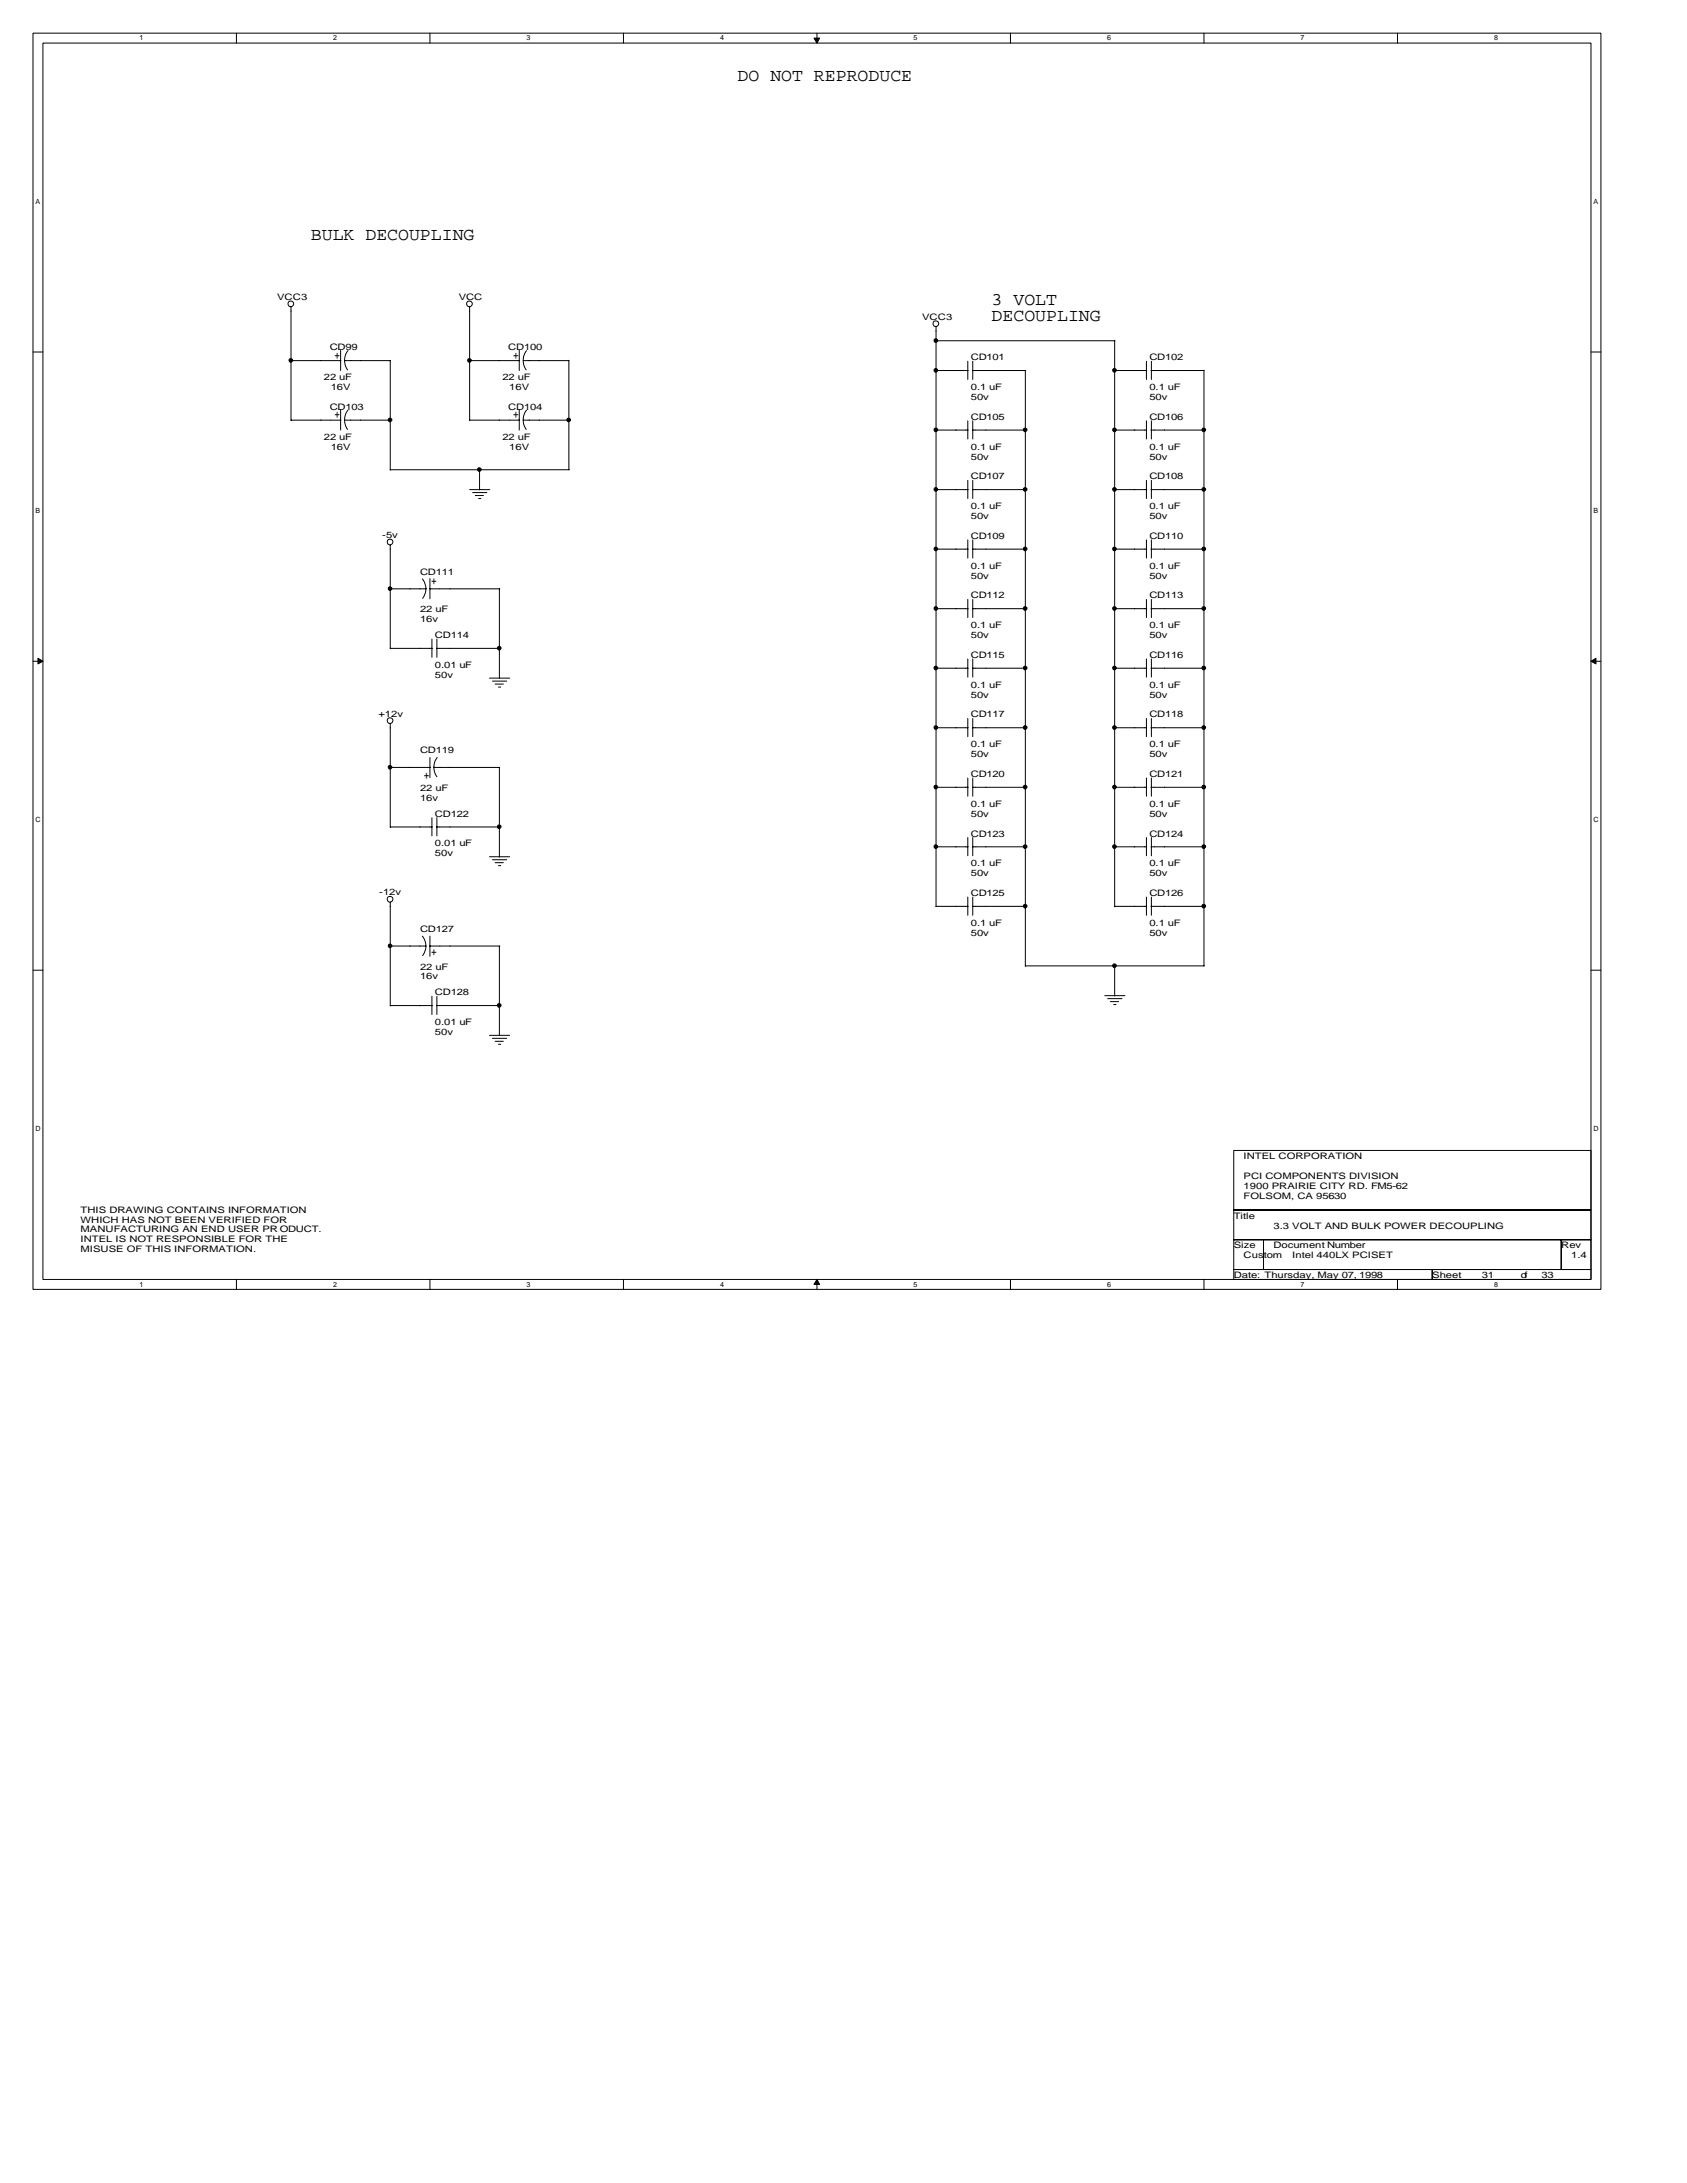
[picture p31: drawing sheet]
<svg xmlns="http://www.w3.org/2000/svg" width="216mm" height="279mm" viewBox="0 0 216 279" stroke-linecap="round" stroke-linejoin="round" font-family="sans-serif">
<defs><g id="words">
<g font-size="2.3">
<text x="94.4" y="10.4">DO NOT REPRODUCE</text>
<text x="39.8" y="30.7">BULK DECOUPLING</text>
<text x="126.9" y="39">3 VOLT</text>
<text x="126.9" y="41.1">DECOUPLING</text>
</g>
<g font-size="1.1">
<text x="35.5" y="38.4">VCC3</text>
<text x="58.7" y="38.4">VCC</text>
<text x="118" y="40.9">VCC3</text>
<text x="42.2" y="44.8">CD99</text>
<text x="43.5" y="45.9" transform="rotate(-90 43.5 45.9)">+</text>
<text x="65.1" y="44.8">CD100</text>
<text x="66.4" y="45.9" transform="rotate(-90 66.4 45.9)">+</text>
<text x="124.2" y="46.1">CD101</text>
<text x="147.1" y="46.1">CD102</text>
<text x="41.4" y="48.7">22 uF</text>
<text x="42.2" y="52.5">CD103</text>
<text x="42.3" y="49.9">16V</text>
<text x="43.5" y="53.5" transform="rotate(-90 43.5 53.5)">+</text>
<text x="64.3" y="48.7">22 uF</text>
<text x="65.1" y="52.5">CD104</text>
<text x="65.2" y="49.9">16V</text>
<text x="66.4" y="53.5" transform="rotate(-90 66.4 53.5)">+</text>
<text x="124.2" y="49.9">0.1 uF</text>
<text x="124.2" y="51.2">50v</text>
<text x="124.2" y="53.7">CD105</text>
<text x="147.1" y="49.9">0.1 uF</text>
<text x="147.1" y="51.2">50v</text>
<text x="147.1" y="53.7">CD106</text>
<text x="41.4" y="56.3">22 uF</text>
<text x="42.3" y="57.5">16V</text>
<text x="64.3" y="56.3">22 uF</text>
<text x="65.2" y="57.5">16V</text>
<text x="124.2" y="57.5">0.1 uF</text>
<text x="124.2" y="58.8">50v</text>
<text x="147.1" y="57.5">0.1 uF</text>
<text x="147.1" y="58.8">50v</text>
<text x="124.2" y="61.4">CD107</text>
<text x="124.2" y="65.2">0.1 uF</text>
<text x="147.1" y="61.4">CD108</text>
<text x="147.1" y="65.2">0.1 uF</text>
<text x="48.9" y="68.8">-5v</text>
<text x="124.2" y="66.4">50v</text>
<text x="124.2" y="69">CD109</text>
<text x="147.1" y="66.4">50v</text>
<text x="147.1" y="69">CD110</text>
<text x="53.8" y="73.5">CD111</text>
<text x="55.2" y="74" transform="rotate(90 55.2 74)">+</text>
<text x="124.2" y="72.8">0.1 uF</text>
<text x="124.2" y="74.1">50v</text>
<text x="124.2" y="76.6">CD112</text>
<text x="147.1" y="72.8">0.1 uF</text>
<text x="147.1" y="74.1">50v</text>
<text x="147.1" y="76.6">CD113</text>
<text x="53.8" y="78.4">22 uF</text>
<text x="53.8" y="79.6">16v</text>
<text x="55.7" y="81.7">CD114</text>
<text x="124.2" y="80.4">0.1 uF</text>
<text x="124.2" y="81.7">50v</text>
<text x="147.1" y="80.4">0.1 uF</text>
<text x="147.1" y="81.7">50v</text>
<text x="55.7" y="85.5">0.01 uF</text>
<text x="55.7" y="86.8">50v</text>
<text x="124.2" y="84.2">CD115</text>
<text x="124.2" y="88">0.1 uF</text>
<text x="124.2" y="89.3">50v</text>
<text x="147.1" y="84.2">CD116</text>
<text x="147.1" y="88">0.1 uF</text>
<text x="147.1" y="89.3">50v</text>
<text x="48.4" y="91.7">+12v</text>
<text x="124.2" y="91.8">CD117</text>
<text x="124.2" y="95.6">0.1 uF</text>
<text x="147.1" y="91.8">CD118</text>
<text x="147.1" y="95.6">0.1 uF</text>
<text x="53.8" y="96.4">CD119</text>
<text x="53.8" y="101.2">22 uF</text>
<text x="54.9" y="99.7" transform="rotate(-90 54.9 99.7)">+</text>
<text x="124.2" y="96.9">50v</text>
<text x="124.2" y="99.5">CD120</text>
<text x="147.1" y="96.9">50v</text>
<text x="147.1" y="99.5">CD121</text>
<text x="53.8" y="102.5">16v</text>
<text x="55.7" y="104.5">CD122</text>
<text x="124.2" y="103.3">0.1 uF</text>
<text x="124.2" y="104.5">50v</text>
<text x="124.2" y="107.1">CD123</text>
<text x="147.1" y="103.3">0.1 uF</text>
<text x="147.1" y="104.5">50v</text>
<text x="147.1" y="107.1">CD124</text>
<text x="55.7" y="108.3">0.01 uF</text>
<text x="55.7" y="109.6">50v</text>
<text x="124.2" y="110.9">0.1 uF</text>
<text x="124.2" y="112.2">50v</text>
<text x="147.1" y="110.9">0.1 uF</text>
<text x="147.1" y="112.2">50v</text>
<text x="48.5" y="114.6">-12v</text>
<text x="53.8" y="119.3">CD127</text>
<text x="124.2" y="114.7">CD125</text>
<text x="124.2" y="118.5">0.1 uF</text>
<text x="124.2" y="119.8">50v</text>
<text x="147.1" y="114.7">CD126</text>
<text x="147.1" y="118.5">0.1 uF</text>
<text x="147.1" y="119.8">50v</text>
<text x="53.8" y="124.1">22 uF</text>
<text x="53.8" y="125.4">16v</text>
<text x="55.2" y="121.5" transform="rotate(90 55.2 121.5)">+</text>
<text x="55.7" y="127.4">CD128</text>
<text x="55.7" y="131.2">0.01 uF</text>
<text x="55.7" y="132.5">50v</text>
<text x="159.2" y="148.3">INTEL CORPORATION</text>
<text x="10.3" y="155.2">THIS DRAWING CONTAINS INFORMATION</text>
<text x="157.9" y="156">Title</text>
<text x="159.2" y="150.9">PCI COMPONENTS DIVISION</text>
<text x="159.2" y="152.2">1900 PRAIRIE CITY RD. FM5-62</text>
<text x="159.2" y="153.4">FOLSOM, CA 95630</text>
<text x="10.3" y="156.5">WHICH HAS NOT BEEN VERIFIED FOR</text>
<text x="10.3" y="157.7">MANUFACTURING AN END USER PR ODUCT.</text>
<text x="10.3" y="159">INTEL IS NOT RESPONSIBLE FOR THE</text>
<text x="10.3" y="160.3">MISUSE OF THIS INFORMATION.</text>
<text x="157.9" y="159.8">Size</text>
<text x="159.2" y="161">Custom</text>
<text x="163" y="159.8">Document Number</text>
<text x="163" y="157.2">3.3 VOLT AND BULK POWER DECOUPLING</text>
<text x="165.4" y="161">Intel 440LX PCISET</text>
<text x="199.8" y="159.8">Rev</text>
<text x="201.1" y="161">1.4</text>
<text x="157.9" y="163.6">Date: Thursday, May 07, 1998</text>
<text x="183.3" y="163.6">Sheet</text>
<text x="189.6" y="163.6">31</text>
<text x="194.6" y="163.6">of</text>
<text x="197.3" y="163.6">33</text>
</g>
<g font-size=".9">
<text x="17.9" y="5.2">1</text>
<text x="42.6" y="5.2">2</text>
<text x="67.4" y="5.2">3</text>
<text x="92.1" y="5.2">4</text>
<text x="116.9" y="5.2">5</text>
<text x="141.7" y="5.2">6</text>
<text x="166.4" y="5.2">7</text>
<text x="191.2" y="5.2">8</text>
<text x="4.6" y="26.1">A</text>
<text x="204" y="26.1">A</text>
<text x="4.6" y="65.6">B</text>
<text x="204" y="65.6">B</text>
<text x="4.6" y="105.2">C</text>
<text x="204" y="105.2">C</text>
<text x="4.6" y="144.7">D</text>
<text x="204" y="144.7">D</text>
<text x="17.9" y="164.7">1</text>
<text x="42.6" y="164.7">2</text>
<text x="67.4" y="164.7">3</text>
<text x="92.1" y="164.7">4</text>
<text x="116.9" y="164.7">5</text>
<text x="141.7" y="164.7">6</text>
<text x="166.4" y="164.7">7</text>
<text x="191.2" y="164.7">8</text>
</g>
</g></defs>
<path d="M4.2 4.2h200.7v160.8h-200.7zM5.5 5.5h198.1v158.3h-198.1z" fill="none" stroke="#000" stroke-width=".13"/>
<g fill="#fff">
<path d="M17.9 4.4h.5v1h-.5z"/>
<path d="M17.9 163.9h.5v1h-.5z"/>
</g>
<path d="M30.3 4.2v1.3M30.3 163.8v1.2" fill="none" stroke="#000" stroke-width=".13"/>
<g fill="#fff">
<path d="M42.6 4.4h.5v1h-.5z"/>
<path d="M42.6 163.9h.5v1h-.5z"/>
</g>
<path d="M55 4.2v1.3M55 163.8v1.2" fill="none" stroke="#000" stroke-width=".13"/>
<g fill="#fff">
<path d="M67.4 4.4h.5v1h-.5z"/>
<path d="M67.4 163.9h.5v1h-.5z"/>
</g>
<path d="M79.8 4.2v1.3M79.8 163.8v1.2" fill="none" stroke="#000" stroke-width=".13"/>
<g fill="#fff">
<path d="M92.1 4.4h.6v1h-.6z"/>
<path d="M92.1 163.9h.6v1h-.6z"/>
</g>
<path d="M104.6 4.2v1.3M104.6 163.8v1.2" fill="none" stroke="#000" stroke-width=".13"/>
<path d="M104.2 4.9h.7l-.3 .6zM104.6 163.8l.3 .6h-.7z" fill="#000" stroke="#000" stroke-width=".13"/>
<g fill="#fff">
<path d="M116.9 4.4h.5v1h-.5z"/>
<path d="M116.9 163.9h.5v1h-.5z"/>
</g>
<path d="M129.3 4.2v1.3M129.3 163.8v1.2" fill="none" stroke="#000" stroke-width=".13"/>
<g fill="#fff">
<path d="M141.7 4.4h.5v1h-.5z"/>
<path d="M141.7 163.9h.5v1h-.5z"/>
</g>
<path d="M154.1 4.2v1.3M154.1 163.8v1.2" fill="none" stroke="#000" stroke-width=".13"/>
<g fill="#fff">
<path d="M166.4 4.4h.6v1h-.6z"/>
<path d="M166.4 163.9h.6v1h-.6z"/>
</g>
<path d="M178.8 4.2v1.3M178.8 163.8v1.2" fill="none" stroke="#000" stroke-width=".13"/>
<g fill="#fff">
<path d="M191.2 4.4h.5v1h-.5z"/>
<path d="M191.2 163.9h.5v1h-.5z"/>
<path d="M4.6 25.3h.5v1h-.5z"/>
<path d="M204 25.3h.5v1h-.5z"/>
<path d="M4.6 64.8h.6v1h-.6z"/>
<path d="M204 64.8h.5v1h-.5z"/>
</g>
<path d="M4.2 45.1h1.3M203.6 45.1h1.3" fill="none" stroke="#000" stroke-width=".13"/>
<g fill="#fff">
<path d="M4.6 104.4h.6v1h-.6z"/>
<path d="M204 104.4h.6v1h-.6z"/>
</g>
<path d="M4.2 84.6h1.3M203.6 84.6h1.3" fill="none" stroke="#000" stroke-width=".13"/>
<path d="M4.9 84.3l.6 .3-.6 .4zM203.6 84.6l.6-.3v.7z" fill="#000" stroke="#000" stroke-width=".13"/>
<g fill="#fff">
<path d="M4.6 143.9h.6v1.1h-.6z"/>
<path d="M204 143.9h.6v1.1h-.6z"/>
</g>
<g fill="none" stroke="#000" stroke-width=".13">
<path d="M37.2 39.3v14.5M60.1 39.3v14.5M37.2 46.2h6.4M37.2 53.8h6.4M43.6 44.8v2.6M43.6 52.5v2.5M44.1 46.2h5.9M44.1 53.8h5.9M44.5 44.9a2.08 2.08 0 0 0 0 2.4M44.5 52.5a2.08 2.08 0 0 0 0 2.5M49.9 46.2v14M60.1 46.2h6.4"/>
<path d="M60.1 53.8h6.4M66.5 44.8v2.6M66.5 52.5v2.5M67 46.2h5.8M67 53.8h5.8M67.4 44.9a2.08 2.08 0 0 0-.1 2.4M67.4 52.5a2.08 2.08 0 0 0-.1 2.5M72.8 46.1v14M119.8 41.8v74.2M119.8 47.4h4.1M119.8 55h4.1M119.8 43.6h22.9"/>
<path d="M123.9 46.2v2.4M123.9 53.9v2.3M124.4 47.4h6.9M124.4 55h6.9M124.5 46.2v2.4M124.5 53.9v2.3M131.2 47.4v76.3M142.7 47.4h4.1M142.7 55h4.1M142.7 43.6v72.4M146.7 46.2v2.4M146.7 53.9v2.3"/>
<path d="M147.3 47.4h6.8M147.3 55h6.8M147.4 46.2v2.4M147.4 53.9v2.3M154.1 47.4v76.2M49.9 69.8v13.2M49.9 75.4h4.6M49.9 60.1h22.9M54 74.1a1.98 1.98 0 0 1 .1 2.5M55 75.4h9M55 74.1v2.5M60.1 62.7h2.6"/>
<path d="M60.5 63h1.8M60.8 63.4h1.1M61.2 63.8h.3M61.4 60.1v2.6M63.9 75.4v11.4M119.8 62.7h4.1M119.8 70.3h4.1M119.8 77.9h4.1M123.9 61.5v2.3M123.9 69.1v2.3M123.9 76.7v2.3M124.4 62.7h6.9"/>
<path d="M124.4 70.3h6.9M124.4 77.9h6.9M124.5 61.5v2.3M124.5 69.1v2.3M124.5 76.7v2.3M142.7 62.7h4.1M142.7 70.3h4.1M142.7 77.9h4.1M146.7 61.5v2.3M146.7 69.1v2.3M146.7 76.7v2.3M147.3 62.7h6.8"/>
<path d="M147.3 70.3h6.8M147.3 77.9h6.8M147.4 61.5v2.3M147.4 69.1v2.3M147.4 76.7v2.3M49.9 92.6v13.3M49.9 83h5.4M49.9 98.2h5.2M55 97v2.5M55.3 81.8v2.3M55.5 98.2h8.5M55.9 83h8.1"/>
<path d="M55.9 81.8v2.3M56 97a2.08 2.08 0 0 0-.1 2.4M62.6 86.8h2.6M63 87.2h1.8M63.4 87.6h1M63.8 87.9h.3M63.9 98.2v11.5M119.8 85.5h4.1M119.8 93.1h4.1M123.9 84.3v2.4M123.9 92v2.3M123.9 99.6v2.3"/>
<path d="M124.4 85.5h6.9M124.4 93.1h6.9M124.5 84.3v2.4M124.5 92v2.3M124.5 99.6v2.3M142.7 85.5h4.1M142.7 93.1h4.1M146.7 84.3v2.4M146.7 92v2.3M146.7 99.6v2.3M147.3 85.5h6.8M147.3 93.1h6.8"/>
<path d="M147.4 84.3v2.4M147.4 92v2.3M147.4 99.6v2.3M49.9 115.5v13.2M49.9 105.8h5.4M54 119.8a1.98 1.98 0 0 1 .1 2.5M55 119.8v2.6M55.3 104.7v2.3M55.9 105.8h8.1M55.9 104.7v2.3M62.6 109.7h2.6M63 110h1.8"/>
<path d="M63.4 110.4h1M63.8 110.8h.3M119.8 100.8h4.1M119.8 108.4h4.1M119.8 116h4.1M123.9 107.2v2.3M123.9 114.8v2.3M124.4 100.8h6.9M124.4 108.4h6.9M124.4 116h6.9M124.5 107.2v2.3M124.5 114.8v2.3"/>
<path d="M142.7 100.8h4.1M142.7 108.4h4.1M142.7 116h4.1M146.7 107.2v2.3M146.7 114.8v2.3M147.3 100.8h6.8M147.3 108.4h6.8M147.3 116h6.8M147.4 107.2v2.3M147.4 114.8v2.3M4.2 124.2h1.3M49.9 128.7h5.4"/>
<path d="M49.9 121.1h4.6M55 121.1h9M55.3 127.5v2.3M55.9 128.7h8.1M55.9 127.5v2.3M62.6 132.5h2.6M63 132.9h1.8M63.4 133.3h1M63.8 133.7h.3M63.9 121.1v11.5M131.2 123.6h22.9M141.4 127.4h2.6"/>
<path d="M141.8 127.8h1.8M142.1 128.2h1.1M142.5 128.6h.3M142.7 123.6v3.9M203.6 124.2h1.3M157.9 147.2h45.7v7.7h-45.7zM157.9 154.9h45.7v3.8h-45.7zM157.9 158.7h3.8v3.8h-3.8zM161.7 158.7h38.1v3.8h-38.1zM199.8 158.7h3.8v3.8h-3.8zM157.9 162.5h25.4v1.3h-25.4zM183.3 162.5h20.3v1.3h-20.3z"/>
<circle cx="37.2" cy="38.9" r=".37"/>
<circle cx="60.1" cy="38.9" r=".37"/>
<circle cx="119.8" cy="41.4" r=".37"/>
<circle cx="49.9" cy="69.4" r=".37"/>
<circle cx="49.9" cy="92.2" r=".37"/>
<circle cx="49.9" cy="115.1" r=".37"/>
</g>
<g fill="#000" stroke="#000" stroke-width=".13">
<path d="M37 46h.4l.1 .1-.1 .2-.2 .1-.2-.1z" fill-rule="evenodd"/>
<path d="M49.7 53.6h.4l.1 .1-.1 .2-.2 .1-.2-.1z" fill-rule="evenodd"/>
<path d="M59.9 46h.3l.1 .1-.1 .2-.1 .1-.2-.1z" fill-rule="evenodd"/>
<path d="M72.6 53.6h.3l.1 .1-.1 .2-.1 .1-.2-.1z" fill-rule="evenodd"/>
<path d="M119.6 43.4h.3l.1 .2-.1 .1-.1 .1-.2-.1z" fill-rule="evenodd"/>
<path d="M119.6 47.2h.3l.1 .2-.1 .2h-.1h-.2z" fill-rule="evenodd"/>
<path d="M119.6 54.8h.3l.1 .2-.1 .2-.1 .1-.2-.1z" fill-rule="evenodd"/>
<path d="M131 54.8h.4v.2v.2l-.2 .1-.2-.1z" fill-rule="evenodd"/>
<path d="M142.5 47.2h.3l.1 .2-.1 .2h-.2h-.1z" fill-rule="evenodd"/>
<path d="M142.5 54.8h.3l.1 .2-.1 .2-.2 .1-.1-.1z" fill-rule="evenodd"/>
<path d="M153.9 54.8h.3l.1 .2-.1 .2-.2 .1-.1-.1z" fill-rule="evenodd"/>
<path d="M49.7 75.2h.4l.1 .1-.1 .2-.2 .1-.2-.1z" fill-rule="evenodd"/>
<path d="M61.2 59.9h.3l.1 .2-.1 .2h-.2h-.1z" fill-rule="evenodd"/>
<path d="M119.6 62.5h.3l.1 .1-.1 .2-.1 .1-.2-.1z" fill-rule="evenodd"/>
<path d="M119.6 70.1h.3l.1 .1-.1 .2-.1 .1-.2-.1z" fill-rule="evenodd"/>
<path d="M119.6 77.7h.3l.1 .2-.1 .1-.1 .1-.2-.1z" fill-rule="evenodd"/>
<path d="M131 62.5h.4v.1v.2l-.2 .1-.2-.1z" fill-rule="evenodd"/>
<path d="M131 70.1h.4v.1v.2l-.2 .1-.2-.1z" fill-rule="evenodd"/>
<path d="M131 77.7h.4v.2v.1l-.2 .1-.2-.1z" fill-rule="evenodd"/>
<path d="M142.5 62.5h.3l.1 .1-.1 .2-.2 .1-.1-.1z" fill-rule="evenodd"/>
<path d="M142.5 70.1h.3l.1 .1-.1 .2-.2 .1-.1-.1z" fill-rule="evenodd"/>
<path d="M142.5 77.7h.3l.1 .2-.1 .1-.2 .1-.1-.1z" fill-rule="evenodd"/>
<path d="M153.9 62.5h.3l.1 .1-.1 .2-.2 .1-.1-.1z" fill-rule="evenodd"/>
<path d="M153.9 70.1h.3l.1 .1-.1 .2-.2 .1-.1-.1z" fill-rule="evenodd"/>
<path d="M153.9 77.7h.3l.1 .2-.1 .1-.2 .1-.1-.1z" fill-rule="evenodd"/>
<path d="M49.7 98h.4l.1 .2-.1 .2h-.2h-.2z" fill-rule="evenodd"/>
<path d="M63.7 82.8h.3l.1 .1-.1 .2-.1 .1-.2-.1z" fill-rule="evenodd"/>
<path d="M119.6 85.3h.3l.1 .2-.1 .2h-.1h-.2z" fill-rule="evenodd"/>
<path d="M119.6 92.9h.3l.1 .2-.1 .2-.1 .1-.2-.1z" fill-rule="evenodd"/>
<path d="M131 85.3h.4v.2v.2h-.2h-.2z" fill-rule="evenodd"/>
<path d="M131 92.9h.4v.2v.2l-.2 .1-.2-.1z" fill-rule="evenodd"/>
<path d="M142.5 85.3h.3l.1 .2-.1 .2h-.2h-.1z" fill-rule="evenodd"/>
<path d="M142.5 92.9h.3l.1 .2-.1 .2-.2 .1-.1-.1z" fill-rule="evenodd"/>
<path d="M153.9 85.3h.3l.1 .2-.1 .2h-.2h-.1z" fill-rule="evenodd"/>
<path d="M153.9 92.9h.3l.1 .2-.1 .2-.2 .1-.1-.1z" fill-rule="evenodd"/>
<path d="M63.7 105.6h.3l.1 .2-.1 .2-.1 .1-.2-.1z" fill-rule="evenodd"/>
<path d="M119.6 100.6h.3l.1 .1-.1 .2-.1 .1-.2-.1z" fill-rule="evenodd"/>
<path d="M119.6 108.2h.3l.1 .1-.1 .2-.1 .1-.2-.1z" fill-rule="evenodd"/>
<path d="M131 100.6h.4v.1v.2l-.2 .1-.2-.1z" fill-rule="evenodd"/>
<path d="M131 108.2h.4v.1v.2l-.2 .1-.2-.1z" fill-rule="evenodd"/>
<path d="M131 115.8h.4v.2v.1l-.2 .1-.2-.1z" fill-rule="evenodd"/>
<path d="M142.5 100.6h.3l.1 .1-.1 .2-.2 .1-.1-.1z" fill-rule="evenodd"/>
<path d="M142.5 108.2h.3l.1 .1-.1 .2-.2 .1-.1-.1z" fill-rule="evenodd"/>
<path d="M153.9 100.6h.3l.1 .1-.1 .2-.2 .1-.1-.1z" fill-rule="evenodd"/>
<path d="M153.9 108.2h.3l.1 .1-.1 .2-.2 .1-.1-.1z" fill-rule="evenodd"/>
<path d="M153.9 115.8h.3l.1 .2-.1 .1-.2 .1-.1-.1z" fill-rule="evenodd"/>
<path d="M49.7 120.9h.4l.1 .1-.1 .2-.2 .1-.2-.1z" fill-rule="evenodd"/>
<path d="M63.7 128.5h.3l.1 .2-.1 .1-.1 .1-.2-.1z" fill-rule="evenodd"/>
<path d="M142.5 123.4h.3l.1 .2-.1 .2h-.2h-.1z" fill-rule="evenodd"/>
</g>
<use href="#words"/>
</svg>
